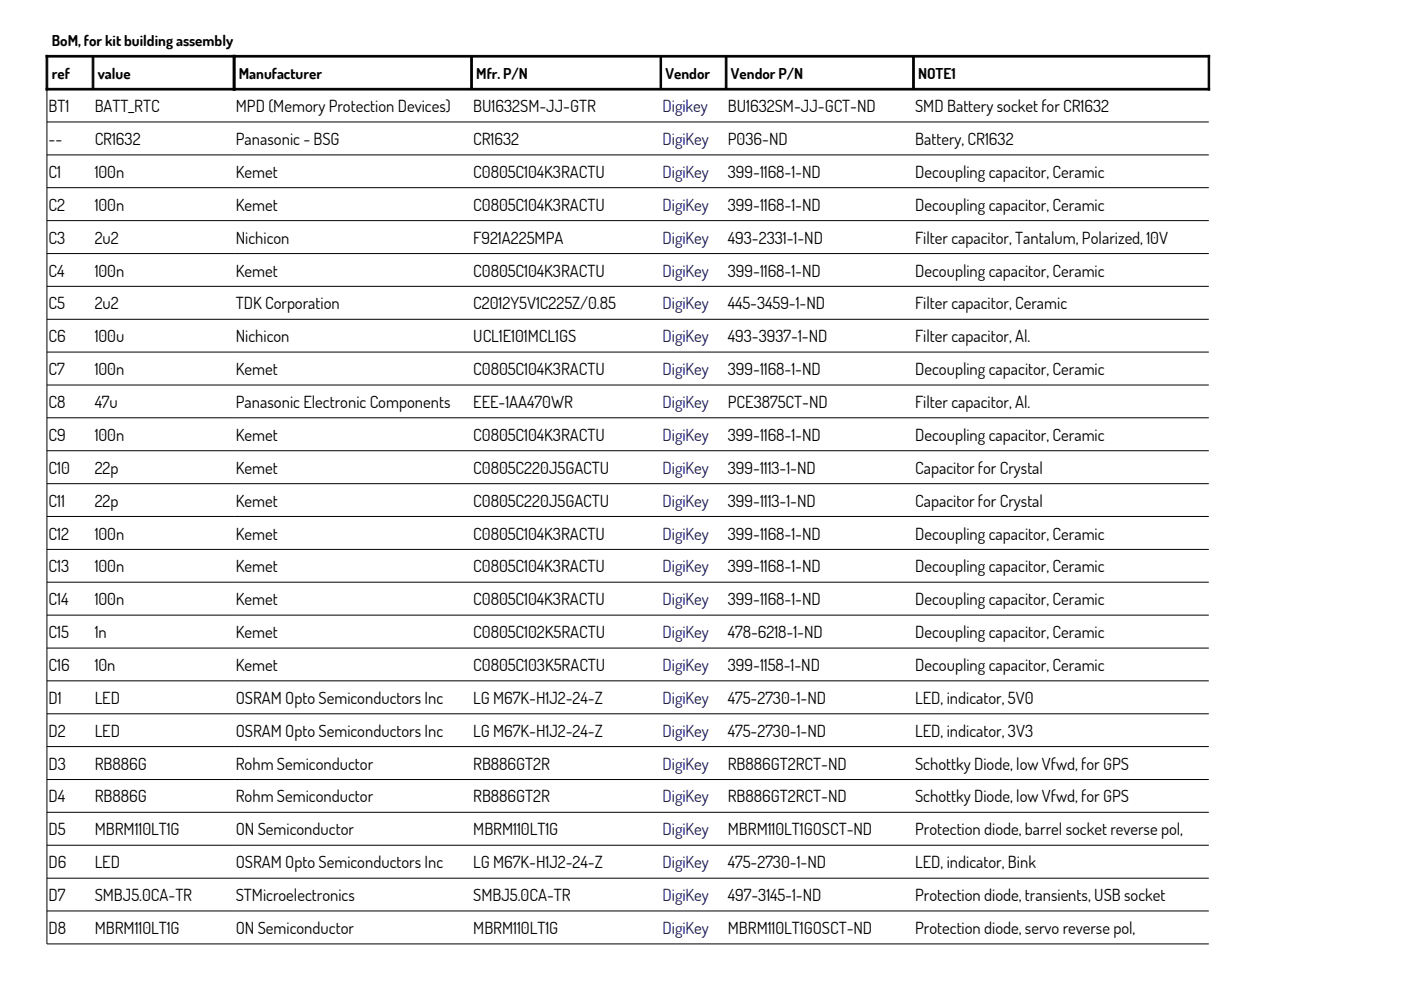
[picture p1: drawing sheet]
<svg xmlns="http://www.w3.org/2000/svg" width="297mm" height="210mm" viewBox="0 0 297 210" stroke-linecap="round" stroke-linejoin="round" font-family="sans-serif">
<defs><g id="words">
<g font-size="3.5">
<text x="10.3" y="23.8">BT1</text>
<text x="20.1" y="23.8">BATT_RTC</text>
<text x="50" y="23.8">MPD (Memory Protection Devices)</text>
<text x="100.3" y="23.8">BU1632SM-JJ-GTR</text>
<text x="154.3" y="23.8">BU1632SM-JJ-GCT-ND</text>
<text x="194" y="23.8">SMD Battery socket for CR1632</text>
<text x="10.3" y="30.8">--</text>
<text x="20.1" y="30.8">CR1632</text>
<text x="50" y="30.8">Panasonic - BSG</text>
<text x="100.3" y="30.8">CR1632</text>
<text x="154.3" y="30.8">P036-ND</text>
<text x="194" y="30.8">Battery, CR1632</text>
<text x="10.3" y="37.7">C1</text>
<text x="20.1" y="37.7">100n</text>
<text x="50" y="37.7">Kemet</text>
<text x="100.3" y="37.7">C0805C104K3RACTU</text>
<text x="154.3" y="37.7">399-1168-1-ND</text>
<text x="194" y="37.7">Decoupling capacitor, Ceramic</text>
<text x="10.3" y="44.7">C2</text>
<text x="20.1" y="44.7">100n</text>
<text x="50" y="44.7">Kemet</text>
<text x="100.3" y="44.7">C0805C104K3RACTU</text>
<text x="154.3" y="44.7">399-1168-1-ND</text>
<text x="194" y="44.7">Decoupling capacitor, Ceramic</text>
<text x="10.3" y="51.6">C3</text>
<text x="20.1" y="51.6">2u2</text>
<text x="50" y="51.6">Nichicon</text>
<text x="100.3" y="51.6">F921A225MPA</text>
<text x="154.3" y="51.6">493-2331-1-ND</text>
<text x="194" y="51.6">Filter capacitor, Tantalum, Polarized, 10V</text>
<text x="10.3" y="58.6">C4</text>
<text x="20.1" y="58.6">100n</text>
<text x="50" y="58.6">Kemet</text>
<text x="100.3" y="58.6">C0805C104K3RACTU</text>
<text x="154.3" y="58.6">399-1168-1-ND</text>
<text x="194" y="58.6">Decoupling capacitor, Ceramic</text>
<text x="10.3" y="65.6">C5</text>
<text x="20.1" y="65.6">2u2</text>
<text x="50" y="65.6">TDK Corporation</text>
<text x="100.3" y="65.6">C2012Y5V1C225Z/0.85</text>
<text x="154.3" y="65.6">445-3459-1-ND</text>
<text x="194" y="65.6">Filter capacitor, Ceramic</text>
<text x="10.3" y="72.6">C6</text>
<text x="20.1" y="72.6">100u</text>
<text x="50" y="72.6">Nichicon</text>
<text x="100.3" y="72.6">UCL1E101MCL1GS</text>
<text x="154.3" y="72.6">493-3937-1-ND</text>
<text x="194" y="72.6">Filter capacitor, Al.</text>
<text x="10.3" y="79.6">C7</text>
<text x="20.1" y="79.6">100n</text>
<text x="50" y="79.6">Kemet</text>
<text x="100.3" y="79.6">C0805C104K3RACTU</text>
<text x="154.3" y="79.6">399-1168-1-ND</text>
<text x="194" y="79.6">Decoupling capacitor, Ceramic</text>
<text x="10.3" y="86.5">C8</text>
<text x="20.1" y="86.5">47u</text>
<text x="50" y="86.5">Panasonic Electronic Components</text>
<text x="100.3" y="86.5">EEE-1AA470WR</text>
<text x="154.3" y="86.5">PCE3875CT-ND</text>
<text x="194" y="86.5">Filter capacitor, Al.</text>
<text x="10.3" y="93.5">C9</text>
<text x="20.1" y="93.5">100n</text>
<text x="50" y="93.5">Kemet</text>
<text x="100.3" y="93.5">C0805C104K3RACTU</text>
<text x="154.3" y="93.5">399-1168-1-ND</text>
<text x="194" y="93.5">Decoupling capacitor, Ceramic</text>
<text x="10.3" y="100.4">C10</text>
<text x="20.1" y="100.4">22p</text>
<text x="50" y="100.4">Kemet</text>
<text x="100.3" y="100.4">C0805C220J5GACTU</text>
<text x="154.3" y="100.4">399-1113-1-ND</text>
<text x="194" y="100.4">Capacitor for Crystal</text>
<text x="10.3" y="107.4">C11</text>
<text x="20.1" y="107.4">22p</text>
<text x="50" y="107.4">Kemet</text>
<text x="100.3" y="107.4">C0805C220J5GACTU</text>
<text x="154.3" y="107.4">399-1113-1-ND</text>
<text x="194" y="107.4">Capacitor for Crystal</text>
<text x="10.3" y="114.4">C12</text>
<text x="20.1" y="114.4">100n</text>
<text x="50" y="114.4">Kemet</text>
<text x="100.3" y="114.4">C0805C104K3RACTU</text>
<text x="154.3" y="114.4">399-1168-1-ND</text>
<text x="194" y="114.4">Decoupling capacitor, Ceramic</text>
<text x="10.3" y="121.4">C13</text>
<text x="20.1" y="121.4">100n</text>
<text x="50" y="121.4">Kemet</text>
<text x="100.3" y="121.4">C0805C104K3RACTU</text>
<text x="154.3" y="121.4">399-1168-1-ND</text>
<text x="194" y="121.4">Decoupling capacitor, Ceramic</text>
<text x="10.3" y="128.3">C14</text>
<text x="20.1" y="128.3">100n</text>
<text x="50" y="128.3">Kemet</text>
<text x="100.3" y="128.3">C0805C104K3RACTU</text>
<text x="154.3" y="128.3">399-1168-1-ND</text>
<text x="194" y="128.3">Decoupling capacitor, Ceramic</text>
<text x="10.3" y="135.3">C15</text>
<text x="20.1" y="135.3">1n</text>
<text x="50" y="135.3">Kemet</text>
<text x="100.3" y="135.3">C0805C102K5RACTU</text>
<text x="154.3" y="135.3">478-6218-1-ND</text>
<text x="194" y="135.3">Decoupling capacitor, Ceramic</text>
<text x="10.3" y="142.3">C16</text>
<text x="20.1" y="142.3">10n</text>
<text x="50" y="142.3">Kemet</text>
<text x="100.3" y="142.3">C0805C103K5RACTU</text>
<text x="154.3" y="142.3">399-1158-1-ND</text>
<text x="194" y="142.3">Decoupling capacitor, Ceramic</text>
<text x="10.3" y="149.2">D1</text>
<text x="20.1" y="149.2">LED</text>
<text x="50" y="149.2">OSRAM Opto Semiconductors Inc</text>
<text x="100.3" y="149.2">LG M67K-H1J2-24-Z</text>
<text x="154.3" y="149.2">475-2730-1-ND</text>
<text x="194" y="149.2">LED, indicator, 5V0</text>
<text x="10.3" y="156.2">D2</text>
<text x="20.1" y="156.2">LED</text>
<text x="50" y="156.2">OSRAM Opto Semiconductors Inc</text>
<text x="100.3" y="156.2">LG M67K-H1J2-24-Z</text>
<text x="154.3" y="156.2">475-2730-1-ND</text>
<text x="194" y="156.2">LED, indicator, 3V3</text>
<text x="10.3" y="163.2">D3</text>
<text x="20.1" y="163.2">RB886G</text>
<text x="50" y="163.2">Rohm Semiconductor</text>
<text x="100.3" y="163.2">RB886GT2R</text>
<text x="154.3" y="163.2">RB886GT2RCT-ND</text>
<text x="194" y="163.2">Schottky Diode, low Vfwd, for GPS</text>
<text x="10.3" y="170.1">D4</text>
<text x="20.1" y="170.1">RB886G</text>
<text x="50" y="170.1">Rohm Semiconductor</text>
<text x="100.3" y="170.1">RB886GT2R</text>
<text x="154.3" y="170.1">RB886GT2RCT-ND</text>
<text x="194" y="170.1">Schottky Diode, low Vfwd, for GPS</text>
<text x="10.3" y="177.1">D5</text>
<text x="20.1" y="177.1">MBRM110LT1G</text>
<text x="50" y="177.1">ON Semiconductor</text>
<text x="100.3" y="177.1">MBRM110LT1G</text>
<text x="154.3" y="177.1">MBRM110LT1GOSCT-ND</text>
<text x="194" y="177.1">Protection diode, barrel socket reverse pol,</text>
<text x="10.3" y="184.1">D6</text>
<text x="20.1" y="184.1">LED</text>
<text x="50" y="184.1">OSRAM Opto Semiconductors Inc</text>
<text x="100.3" y="184.1">LG M67K-H1J2-24-Z</text>
<text x="154.3" y="184.1">475-2730-1-ND</text>
<text x="194" y="184.1">LED, indicator, Bink</text>
<text x="10.3" y="191.1">D7</text>
<text x="20.1" y="191.1">SMBJ5.0CA-TR</text>
<text x="50" y="191.1">STMicroelectronics</text>
<text x="100.3" y="191.1">SMBJ5.0CA-TR</text>
<text x="154.3" y="191.1">497-3145-1-ND</text>
<text x="194" y="191.1">Protection diode, transients, USB socket</text>
<text x="10.3" y="198">D8</text>
<text x="20.1" y="198">MBRM110LT1G</text>
<text x="50" y="198">ON Semiconductor</text>
<text x="100.3" y="198">MBRM110LT1G</text>
<text x="154.3" y="198">MBRM110LT1GOSCT-ND</text>
<text x="194" y="198">Protection diode, servo reverse pol,</text>
</g>
<g font-size="3.5" fill="#000080">
<text x="140.5" y="23.8">Digikey</text>
<text x="140.5" y="30.8">DigiKey</text>
<text x="140.5" y="37.7">DigiKey</text>
<text x="140.5" y="44.7">DigiKey</text>
<text x="140.5" y="51.6">DigiKey</text>
<text x="140.5" y="58.6">DigiKey</text>
<text x="140.5" y="65.6">DigiKey</text>
<text x="140.5" y="72.6">DigiKey</text>
<text x="140.5" y="79.6">DigiKey</text>
<text x="140.5" y="86.5">DigiKey</text>
<text x="140.5" y="93.5">DigiKey</text>
<text x="140.5" y="100.4">DigiKey</text>
<text x="140.5" y="107.4">DigiKey</text>
<text x="140.5" y="114.4">DigiKey</text>
<text x="140.5" y="121.4">DigiKey</text>
<text x="140.5" y="128.3">DigiKey</text>
<text x="140.5" y="135.3">DigiKey</text>
<text x="140.5" y="142.3">DigiKey</text>
<text x="140.5" y="149.2">DigiKey</text>
<text x="140.5" y="156.2">DigiKey</text>
<text x="140.5" y="163.2">DigiKey</text>
<text x="140.5" y="170.1">DigiKey</text>
<text x="140.5" y="177.1">DigiKey</text>
<text x="140.5" y="184.1">DigiKey</text>
<text x="140.5" y="191.1">DigiKey</text>
<text x="140.5" y="198">DigiKey</text>
</g>
<g font-size="3.2">
<text x="11" y="9.7">BoM, for kit building assembly</text>
<text x="11" y="16.7">ref</text>
<text x="20.7" y="16.7">value</text>
<text x="50.6" y="16.7">Manufacturer</text>
<text x="101" y="16.7">Mfr. P/N</text>
<text x="141.1" y="16.7">Vendor</text>
<text x="155" y="16.7">Vendor P/N</text>
<text x="194.7" y="16.7">NOTE1</text>
</g>
</g></defs>
<g fill="#000" stroke="#000" stroke-width=".21">
<path d="M9.8 11.7h40v.4h-40z" fill-rule="evenodd"/>
<path d="M9.8 18.7h40v.4h-40z" fill-rule="evenodd"/>
<path d="M9.8 11.7h.3v7.4h-.3z" fill-rule="evenodd"/>
<path d="M19.5 12.1h.4v6.6h-.4z" fill-rule="evenodd"/>
<path d="M49.5 11.7h207v.4h-207z" fill-rule="evenodd"/>
<path d="M49.5 18.7h207v.4h-207z" fill-rule="evenodd"/>
<path d="M49.5 11.7h.3v7.4h-.3z" fill-rule="evenodd"/>
<path d="M49.5 11.7h.3v7.4h-.3z" fill-rule="evenodd"/>
<path d="M99.8 12.1h.4v6.6h-.4z" fill-rule="evenodd"/>
<path d="M139.9 12.1h.4v6.6h-.4z" fill-rule="evenodd"/>
<path d="M153.8 12.1h.3v6.6h-.3z" fill-rule="evenodd"/>
<path d="M193.5 12.1h.4v6.6h-.4z" fill-rule="evenodd"/>
<path d="M256.2 11.7h.3v7.4h-.3z" fill-rule="evenodd"/>
</g>
<g fill="none" stroke="#000" stroke-width=".21">
<path d="M9.9 19.1v181h246.4M9.9 25.9h246.4M9.9 32.8h246.4M9.9 39.8h246.4M9.9 46.8h246.4M9.9 53.8h246.4M9.9 60.7h246.4M9.9 67.7h246.4M9.9 74.6h246.4M9.9 81.6h246.4M9.9 88.6h246.4M9.9 95.6h246.4"/>
<path d="M9.9 102.6h246.4M9.9 109.5h246.4M9.9 116.5h246.4M9.9 123.4h246.4M9.9 130.4h246.4M9.9 137.4h246.4M9.9 144.4h246.4M9.9 151.3h246.4M9.9 158.3h246.4M9.9 165.3h246.4M9.9 172.2h246.4M9.9 179.2h246.4"/>
<path d="M9.9 186.2h246.4M9.9 193.1h246.4"/>
</g>
<use href="#words"/>
</svg>
